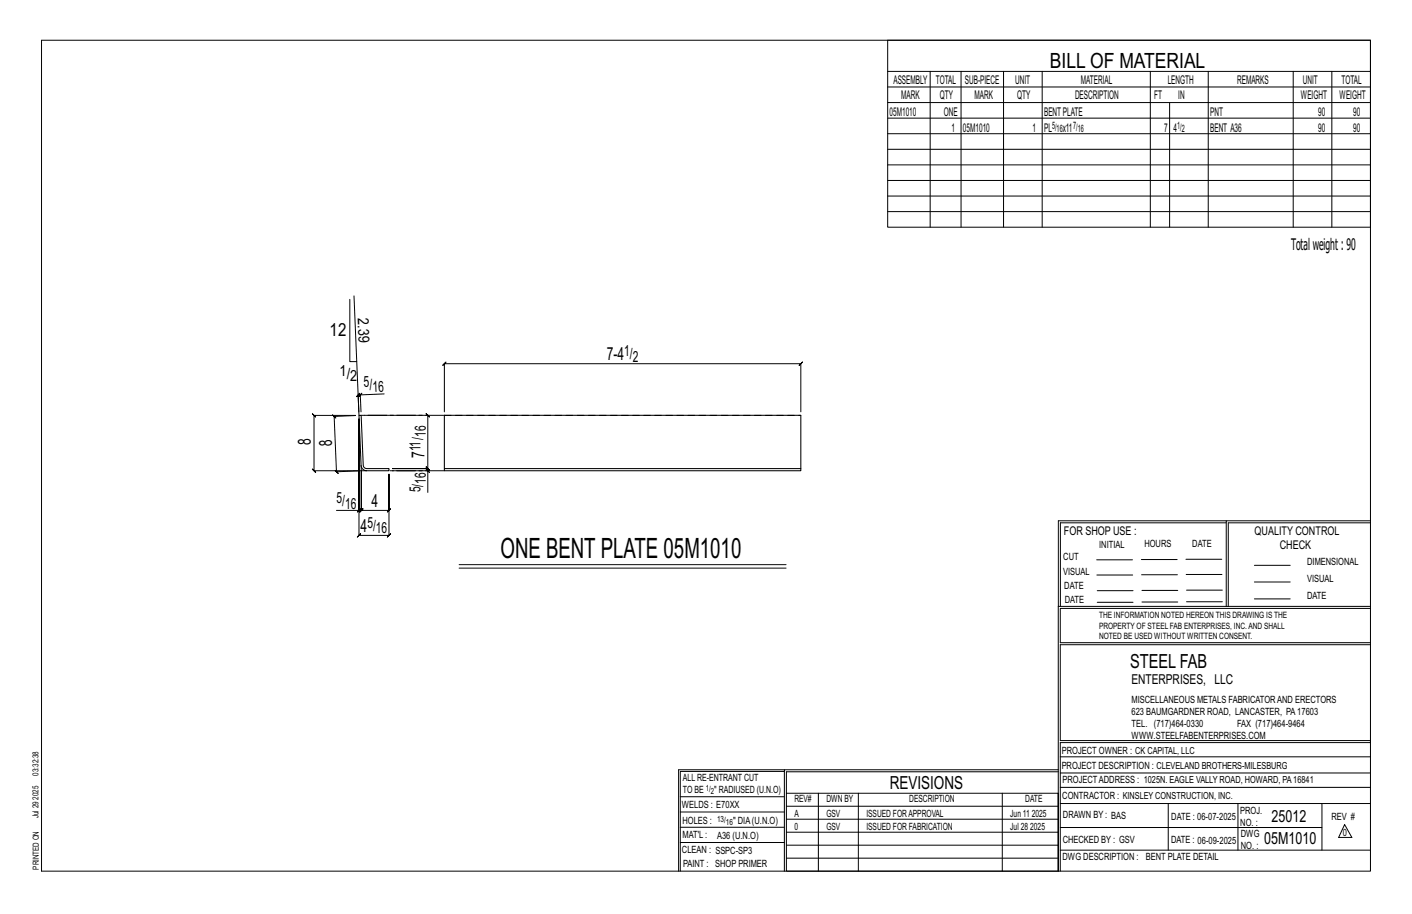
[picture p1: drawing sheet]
<svg xmlns="http://www.w3.org/2000/svg" width="432mm" height="279mm" viewBox="0 0 432 279" stroke-linecap="round" stroke-linejoin="round" font-family="sans-serif">
<defs><g id="words">
<text font-size="8.6" x="153.1" y="170.6">ONE BENT PLATE 05M1010</text>
<text font-size="6.4" x="321.1" y="20.7">BILL OF MATERIAL</text>
<text font-size="5.9" x="345.6" y="204.1">STEEL FAB</text>
<g font-size="5.5">
<text x="100.8" y="102.8">12</text>
<text x="185.6" y="110.2">7-4</text>
<text x="95" y="136.1" transform="rotate(-90 95 136.1)">8</text>
<text x="101.6" y="136.2" transform="rotate(-92 101.6 136.2)">8</text>
<text x="129.8" y="140" transform="rotate(-90 129.8 140)">7</text>
<text x="113.6" y="155">4</text>
<text x="110.3" y="162.7">4</text>
<text x="272.2" y="241.1">REVISIONS</text>
</g>
<g font-size="5.1">
<text x="388.9" y="251.3">25012</text>
<text x="386.6" y="258.1">05M1010</text>
</g>
<text font-size="4.9" x="394.8" y="76.4">Totalweight : 90</text>
<g font-size="4.7">
<text x="109.4" y="97.2" transform="rotate(88 109.4 97.2)">2.39</text>
<text x="190.9" y="108.9">1/</text>
<text x="193.5" y="110.6">2</text>
<text x="103.9" y="114.9">1/</text>
<text x="107.1" y="116.6">2</text>
<text x="111.3" y="118.4" transform="rotate(-2 111.3 118.4)">5/</text>
<text x="114" y="120" transform="rotate(-2 114 120)">16</text>
<text x="128.6" y="138" transform="rotate(-90 128.6 138)">11/</text>
<text x="130.2" y="133.6" transform="rotate(-90 130.2 133.6)">16</text>
<text x="130.2" y="147.9" transform="rotate(-90 130.2 147.9)">16</text>
<text x="102.9" y="153.8">5/</text>
<text x="105.5" y="155.4">16</text>
<text x="128.6" y="150.5" transform="rotate(-90 128.6 150.5)">5/</text>
<text x="112.3" y="161.4">5/</text>
<text x="115" y="163.1">16</text>
</g>
<text font-size="4.2" x="346" y="209.1">ENTERPRISES, LLC</text>
<g font-size="3.7">
<text x="273.2" y="25.6">ASSEMBLY</text>
<text x="286.2" y="25.6">TOTAL</text>
<text x="295.1" y="25.6">SUB-PIECE</text>
<text x="310.4" y="25.6">UNIT</text>
<text x="330.5" y="25.6">MATERIAL</text>
<text x="357.1" y="25.6">LENGTH</text>
<text x="378.3" y="25.6">REMARKS</text>
<text x="398.4" y="25.6">UNIT</text>
<text x="410.2" y="25.6">TOTAL</text>
<text x="272.1" y="35.5">05M1010</text>
<text x="275.6" y="30.4">MARK</text>
<text x="287.4" y="30.4">QTY</text>
<text x="288.6" y="35.5">ONE</text>
<text x="298" y="30.4">MARK</text>
<text x="311" y="30.4">QTY</text>
<text x="319.3" y="35.5">BENTPLATE</text>
<text x="328.7" y="30.4">DESCRIPTION</text>
<text x="353" y="30.4">FT</text>
<text x="360.3" y="30.4">IN</text>
<text x="370.1" y="35.5">PNT</text>
<text x="397.8" y="30.4">WEIGHT</text>
<text x="403.2" y="35.5">90</text>
<text x="409.6" y="30.4">WEIGHT</text>
<text x="413.8" y="35.5">90</text>
<text x="290.9" y="40.2">1</text>
<text x="294.5" y="40.2">05M1010</text>
<text x="315.8" y="40.2">1</text>
<text x="319.3" y="40.2">PL</text>
<text x="325" y="40.2">x11</text>
<text x="356" y="40.2">7</text>
<text x="358.9" y="40.2">4</text>
<text x="370.1" y="40.2">BENT A36</text>
<text x="403.2" y="40.2">90</text>
<text x="413.8" y="40.2">90</text>
<text x="325.3" y="163.4">FOR SHOP USE :</text>
<text x="383.7" y="163.4">QUALITY CONTROL</text>
<text x="391.4" y="167.8">CHECK</text>
</g>
<g font-size="3.1">
<text x="321.7" y="39.4">5/</text>
<text x="323.1" y="40.5">16</text>
<text x="328.2" y="39.4">7/</text>
<text x="329.6" y="40.5">16</text>
<text x="360" y="39.4">1/</text>
<text x="361.4" y="40.5">2</text>
<text x="336.2" y="167.4">INITIAL</text>
<text x="350" y="167.1">HOURS</text>
<text x="364.6" y="167.2">DATE</text>
<text x="325.2" y="171.3">CUT</text>
<text x="399.8" y="172.8">DIMENSIONAL</text>
<text x="325.1" y="175.8">VISUAL</text>
<text x="399.8" y="177.9">VISUAL</text>
<text x="325.5" y="180">DATE</text>
<text x="325.7" y="184.4">DATE</text>
<text x="399.8" y="183.1">DATE</text>
<text x="346" y="215">MISCELLANEOUS METALS FABRICATORAND ERECTORS</text>
<text x="346" y="218.6">623 BAUMGARDNER ROAD, LANCASTER, PA17603</text>
<text x="346" y="225.8">WWW.STEELFABENTERPRISES.COM</text>
<text x="346" y="222.2">TEL. (717)464-0330</text>
<text x="378.3" y="222.2">FAX (717)464-9464</text>
<text x="324.7" y="230.5">PROJECT OWNER : CK CAPITAL, LLC</text>
<text x="208.8" y="238.8">ALL RE-ENTRANT CUT</text>
<text x="324.7" y="235.1">PROJECT DESCRIPTION : CLEVELAND BROTHERS-MILESBURG</text>
<text x="324.9" y="239.5">PROJECTADDRESS : 1025N. EAGLE VALLY ROAD, HOWARD, PA16841</text>
<text x="208.8" y="242.5">TO BE</text>
<text x="218.4" y="242.5">&quot; RADIUSED (U.N.O)</text>
<text x="242.9" y="245.3">REV#</text>
<text x="252.7" y="245.3">DWN BY</text>
<text x="278.1" y="245.3">DESCRIPTION</text>
<text x="313.5" y="245.3">DATE</text>
<text x="324.9" y="244.2">CONTRACTOR : KINSLEY CONSTRUCTION, INC.</text>
<text x="208.5" y="247">WELDS : E70XX</text>
<text x="208.7" y="251.7">HOLES :</text>
<text x="224.2" y="251.8">&quot; DIA(U.N.O)</text>
<text x="242.9" y="249.9">A</text>
<text x="252.7" y="249.9">GSV</text>
<text x="264.9" y="249.9">ISSUED FORAPPROVAL</text>
<text x="309" y="249.9">Jun 11</text>
<text x="315.5" y="249.9">2025</text>
<text x="325.1" y="250">DRAWN BY : BAS</text>
<text x="358.2" y="250.5">DATE : 06-07-2025</text>
<text x="379.3" y="248.9">PROJ.</text>
<text x="407.2" y="250.5">REV #</text>
<text x="208.7" y="256.3">MAT'L :</text>
<text x="219.3" y="256.4">A36 (U.N.O)</text>
<text x="242.9" y="253.8">0</text>
<text x="252.7" y="253.8">GSV</text>
<text x="264.9" y="253.8">ISSUED FOR FABRICATION</text>
<text x="309" y="253.8">Jul 28</text>
<text x="315" y="253.8">2025</text>
<text x="325" y="257.6">CHECKED BY : GSV</text>
<text x="358.1" y="257.6">DATE : 06-09-2025</text>
<text x="379.3" y="252.5">NO. :</text>
<text x="379.5" y="255.9">DWG</text>
<text x="410.6" y="255.5">0</text>
<text x="208.6" y="260.7">CLEAN : SSPC-SP3</text>
<text x="324.9" y="262.9">DWG DESCRIPTION :</text>
<text x="350.4" y="263">BENT PLATE DETAIL</text>
<text x="379.5" y="259.5">NO. :</text>
<text x="208.9" y="265">PAINT : SHOP PRIMER</text>
</g>
<g font-size="2.7">
<text x="336.1" y="189">THE INFORMATION NOTED HEREON THIS DRAWING IS THE</text>
<text x="336.1" y="195.4">NOTED BE USED WITHOUT WRITTEN CONSENT.</text>
<text x="336.1" y="192.2">PROPERTY OF STEEL FAB ENTERPRISES, INC.AND SHALL</text>
</g>
<g font-size="2.6">
<text x="215.9" y="241.8">1/</text>
<text x="217.4" y="242.7">2</text>
<text x="219.3" y="251.1">13/</text>
<text x="222" y="252.1">16</text>
</g>
<g font-size="2.5">
<text x="11.7" y="237.1" transform="rotate(-90 11.7 237.1)">03:32:38</text>
<text x="11.8" y="244.4" transform="rotate(-90 11.8 244.4)">2025</text>
<text x="11.8" y="250.1" transform="rotate(-90 11.8 250.1)">Jul 29</text>
<text x="11.9" y="265.8" transform="rotate(-90 11.9 265.8)">PRINTED ON</text>
</g>
</g></defs>
<g fill="none" stroke="#000" stroke-width=".31">
<path d="M12.7 12.3h406.4v254h-406.4zM271.5 12.3h147.6v57.2h-147.6zM271.5 21.8h147.6M271.5 26.6h147.6M271.5 31.4h147.6M271.5 36.1h147.6M284.5 21.8v47.7M293.9 21.8v47.7M306.9 21.8v47.7M318.7 21.8v47.7M351.8 21.8v47.7M357.7 31.4v38.1"/>
<path d="M369.5 21.8v47.7M395.5 21.8v47.7M407.3 21.8v47.7M271.5 40.9h147.6M271.5 45.6h147.6M271.5 50.4h147.6M271.5 55.2h147.6M271.5 59.9h147.6M271.5 64.7h147.6M107 91.5v19h2.1M108.3 90.5l1.5 36.5M108.7 127h-12.7l-.5-.5 1 1-.5-.5v16.9l-.5-.5 1 1-.5-.5h13.4"/>
<path d="M108.7 127l-6.5 .3-.5-.5 1 1-.5-.5 .7 16.9-.5-.5 1 1-.5-.5 7.6-.3M110.2 120.7h-.7l.5-.5-1 1.1 .5-.6 .2 5.2M110.7 120.2l-1 1zM111.5 127h19.3l-.5-.5 1 1-.5-.5v16.2l-.5-.5 1 1-.5-.5h-10.8h10.8l-.5-.5 1 1-.5-.5v.7M117.5 120.4l-7.3 .3 .2 5.2M135.9 125.9v-14.7l-.5 .5 1-1-.5 .5h109l-.5 .5 1-1-.5 .5v14.7M102.9 156h6.9v-28v35.7l-.5 .5 1-1-.5 .5h9.2l-.5 .5 1-1-.5 .5v-18.7v11l.5-.5-1 1 .5-.5h-8.5l.5-.5-1 1 .5-.5v-12.1v12.1l.5-.5-1 1 .5-.5h-.7M110.3 155.5l-1 1zM120 143.9h10.8v6.6M130.3 143.4l1 1zM375 159.8h-50.7v25.6M375 159.2h-51.3l-.1 107.1"/>
<path d="M419.1 159.2h-44.1v26.2M419.1 159.8h-43.5v25.6M140.4 172.6h100M140.4 173.7h100M335.4 171.1h10.9M335.4 175.8h11M349 171h11M349.1 175.7h11M362.7 171h10.9M362.7 175.6h11M383.6 172.8h11M383.6 177.9h11"/>
<path d="M323.7 185.4h95.4M335.5 184.1h11M335.5 180.6h11M349.2 184h11M349.2 180.5h11M362.9 180.4h10.9M362.9 184h10.9M383.6 183.1h11M419.1 186h-94.9v10.5h94.9M419.1 197.1h-94.9v29.3h94.9v.6h-94.9v39.3M239.9 235.8h-31.9v30.5M239.9 235.3h-32.4v31"/>
<path d="M323.6 235.3h-83.7v31M323.6 235.9h-83.1v6.6M324.2 236.3h94.9M324.2 231.4h94.9M208 252.9h31.9M208 257.5h31.9M208 243.6h31.9M208 248.2h31.9M240.5 242.5h83.1v23.8h-83.1zM240.5 258.4h83.1M240.5 254.4h83.1M240.5 250.4h83.1"/>
<path d="M240.5 246.5h83.1M250.3 242.5v23.8M262.5 242.5v23.8M306.5 242.5v23.8M324.2 253h80.1M324.2 245.6h94.9M324.2 259.9h94.9M324.2 240.7h94.9M357.3 245.6v14.3M378.6 245.6v14.3M404.3 245.6v14.3M411.2 252.1l2.2 3.9h-4z"/>
<path d="M240.5 262.3h83.1"/>
</g>
<path d="M109.8 127h.6l.8 15.7 .9 .5h6.9v.7h-6.9l-.8-.2-.6-.6-.3-.8zM135.9 143.2h109v.7h-109zM135.9 143.2v-16.2h109v16.2" fill="none" stroke="#000" stroke-width=".32"/>
<path d="M135.9 127h109" fill="none" stroke="#000" stroke-width=".31" stroke-dasharray="2 1.4"/>
<path d="M135.9 127h-25.5M110.4 142.3l.1 1.6h1.6M135.9 143.9h-16.9" fill="none" stroke="#000" stroke-width=".31" stroke-dasharray="5.8 1 1 1"/>
<use href="#words"/>
</svg>
